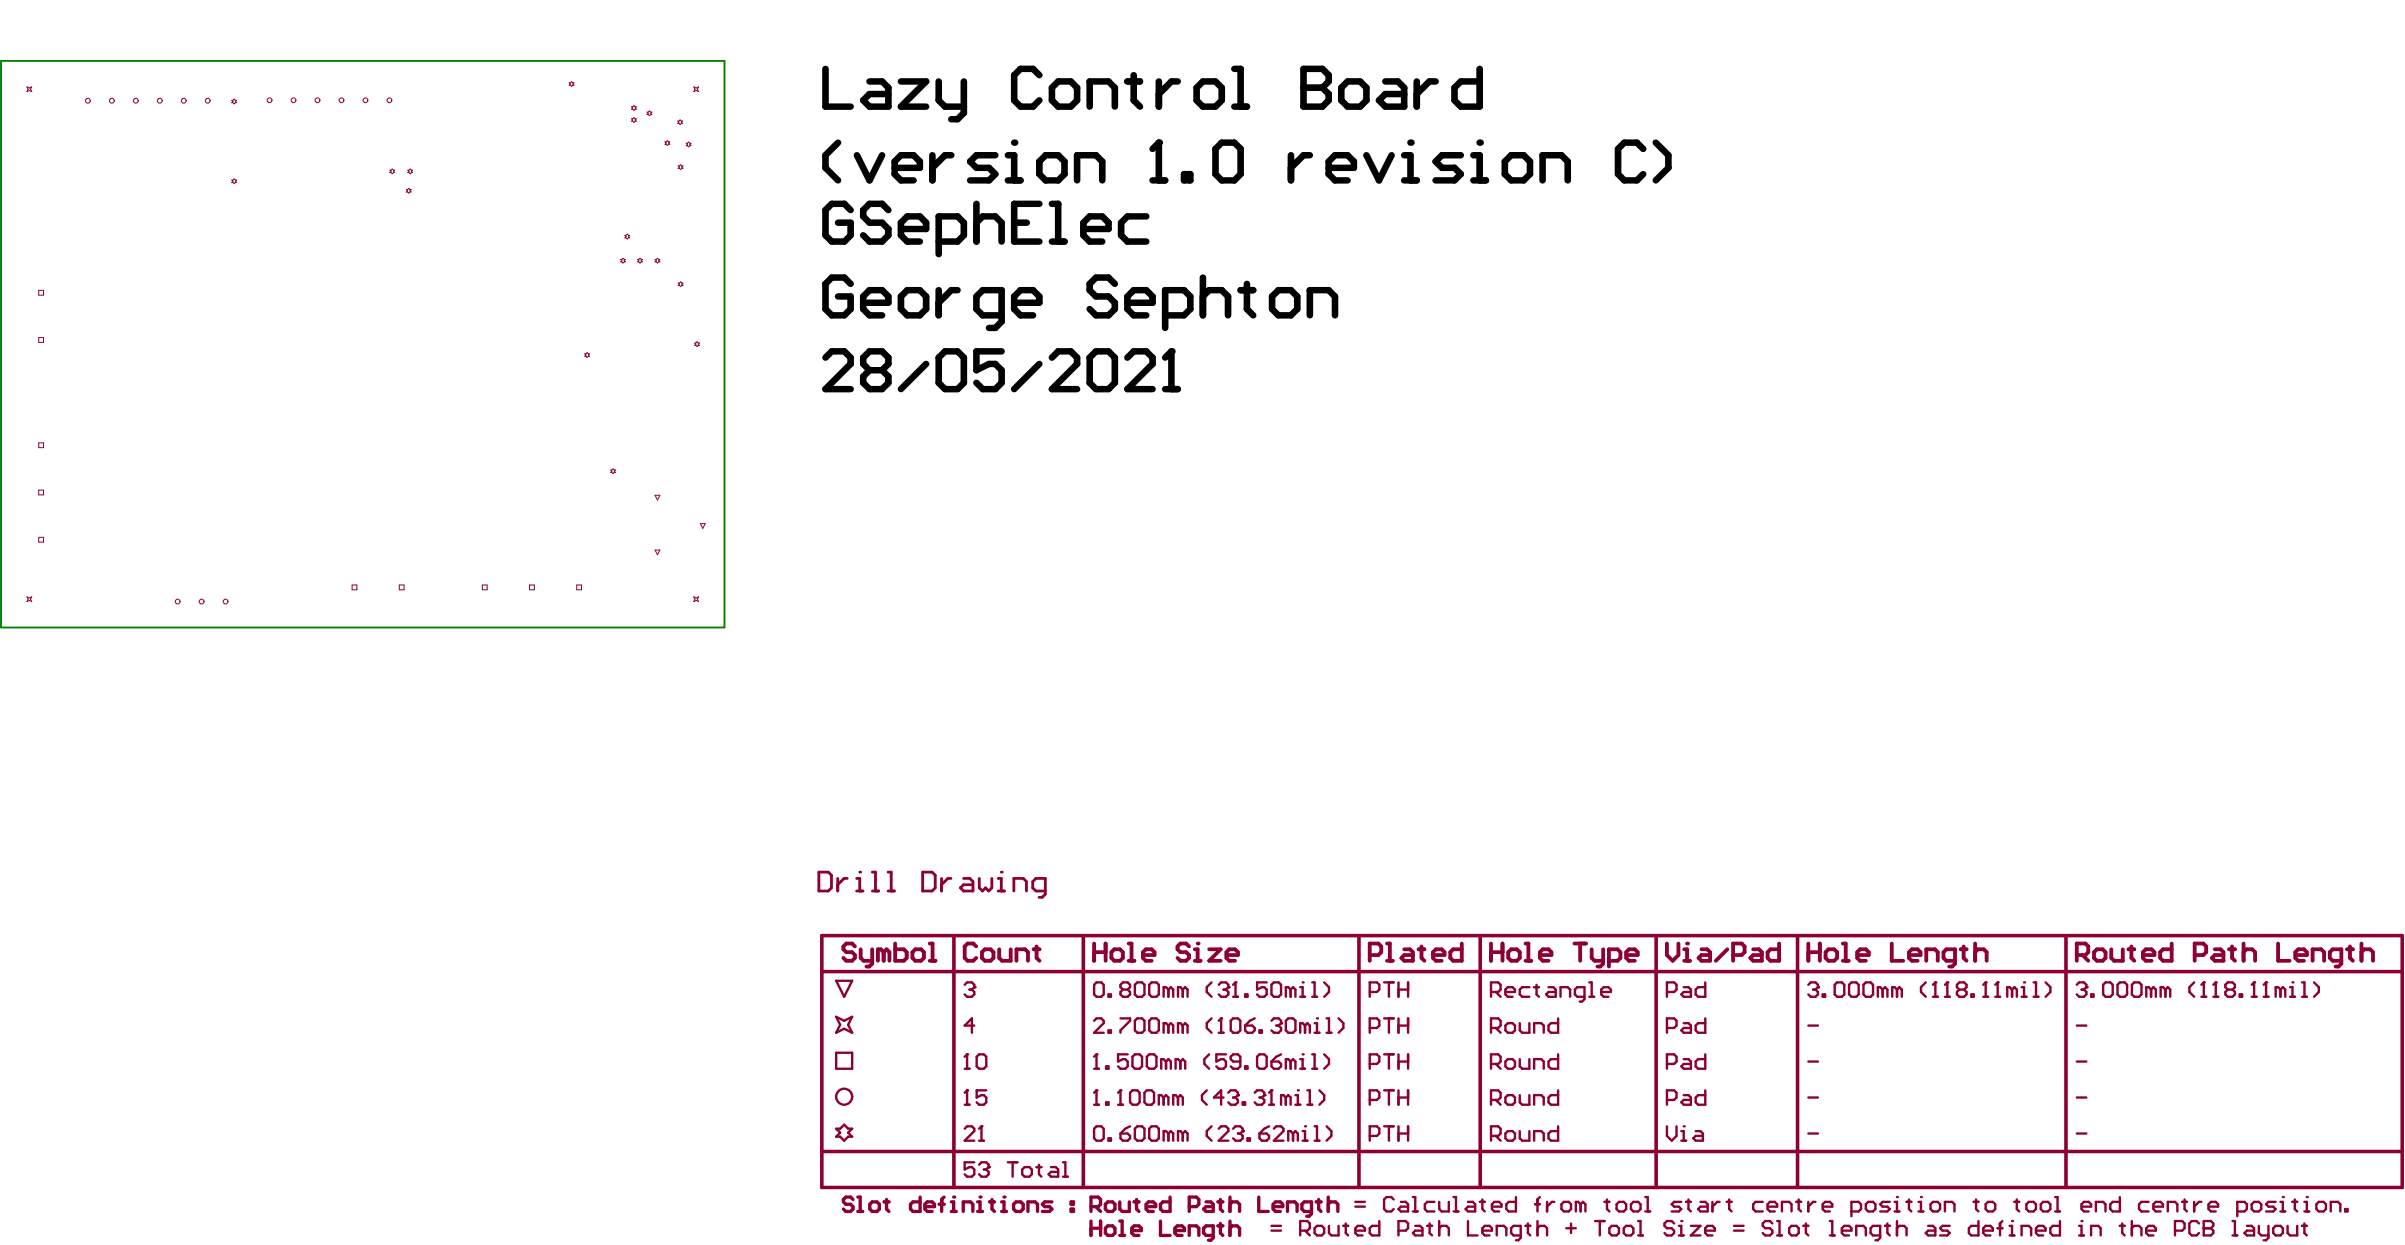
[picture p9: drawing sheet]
<svg xmlns="http://www.w3.org/2000/svg" width="848mm" height="439mm" viewBox="0 0 848 439" stroke-linecap="round" stroke-linejoin="round" font-family="sans-serif">
<g fill="none" stroke="#000" stroke-width="2.3">
<path d="M291.2 24.3v13.3h8.9M306.7 28.7h4.5l2.2 2.3v6.6h-6.7l-2.2-2.2 2.2-2.2h6.7M317.8 28.7h8.9l-8.9 8.9h8.9M331.2 28.7v6.7l2.2 2.2h6.6M340 28.7v11.1l-2.2 2.3h-2.2M366.7 26.5l-2.3-2.2h-4.4l-2.2 2.2v8.9l2.2 2.2h4.4l2.3-2.2M373.3 28.7h4.5l2.2 2.3v4.4l-2.2 2.2h-4.5l-2.2-2.2v-4.4zM384.4 37.6v-8.9h6.7l2.2 2.3v6.6M397.7 28.7h4.5M399.9 26.5v8.9l2.3 2.2M408.8 28.7v8.9M415.5 28.7h-2.2l-4.5 4.5"/>
<path d="M424.4 28.7h4.4l2.2 2.3v4.4l-2.2 2.2h-4.4l-2.3-2.2v-4.4zM435.4 37.6h4.5M435.4 24.3h2.3v13.3M459.9 24.3h6.6l2.2 2.2v2.2l-2.2 2.3 2.2 2.2v2.2l-2.2 2.2h-6.6zM459.9 31h6.6M475.4 28.7h4.4l2.2 2.3v4.4l-2.2 2.2h-4.4l-2.2-2.2v-4.4zM488.7 28.7h4.4l2.3 2.3v6.6h-6.7l-2.2-2.2 2.2-2.2h6.7M499.8 28.7v8.9M506.5 28.7h-2.3l-4.4 4.5M522 24.3v13.3h-6.7l-2.2-2.2v-4.4l2.2-2.3h6.7M295.6 50.3l-4.4 4.5v4.4l4.4 4.4M302.3 54.8l4.4 8.8 4.5-8.8"/>
<path d="M315.6 59.2h8.9v-2.2l-2.2-2.2h-4.5l-2.2 2.2v4.4l2.2 2.2h4.5M328.9 54.8v8.8M335.6 54.8h-2.2l-4.5 4.4M351.1 54.8h-6.6l-2.3 2.2 2.3 2.2h4.4l2.2 2.2-2.2 2.2h-6.7M355.6 54.8h2.2v8.8M368.9 54.8h4.4l2.2 2.2v4.4l-2.2 2.2h-4.4l-2.2-2.2v-4.4zM406.6 52.5l2.2-2.2v13.3M431 50.3h4.4l2.3 2.2v8.9l-2.3 2.2h-4.4l-2.2-2.2v-8.9zM455.4 54.8v8.8M462.1 54.8h-2.2l-4.5 4.4M468.7 59.2h8.9v-2.2l-2.2-2.2h-4.4l-2.3 2.2v4.4l2.3 2.2h4.4M482 54.8l4.5 8.8 4.4-8.8"/>
<path d="M495.4 54.8h2.2v8.8M515.3 54.8h-6.6l-2.2 2.2 2.2 2.2h4.4l2.2 2.2-2.2 2.2h-6.6M519.8 54.8h2.2v8.8M533.1 54.8h4.4l2.2 2.2v4.4l-2.2 2.2h-4.4l-2.2-2.2v-4.4zM579.7 52.5l-2.2-2.2h-4.5l-2.2 2.2v8.9l2.2 2.2h4.5l2.2-2.2M584.1 50.3l4.5 4.5v4.4l-4.5 4.4M300.1 74.1l-2.2-2.2h-4.5l-2.2 2.2v8.9l2.2 2.2h4.5l2.2-2.2v-4.4h-4.5M313.4 74.1l-2.2-2.2h-4.5l-2.2 2.2v2.2l2.2 2.3h4.5l2.2 2.2v2.2l-2.2 2.2h-4.5l-2.2-2.2M344.5 78.6l2.2-2.3h4.4l2.2 2.3v6.6M344.5 71.9v13.3M355.6 63.6h4.4M357.8 78.6h4.4"/>
<path d="M366.7 71.9h-8.9v13.3h8.9M371.1 71.9h2.2v13.3M380 63.6v-8.8h6.6l2.2 2.2v6.6M404.4 76.3h-6.7l-2.2 2.3v4.4l2.2 2.2h6.7M406.6 63.6h4.4M417.7 61.4h2.2v2.2h-2.2zM495.4 63.6h4.4M519.8 63.6h4.4M544.2 63.6v-8.8h6.6l2.3 2.2v6.6M317.8 80.8h8.9v-2.2l-2.2-2.3h-4.4l-2.3 2.3v4.4l2.3 2.2h4.4M331.2 85.2h6.6l2.2-2.2v-4.4l-2.2-2.3h-6.6v13.4M371.1 85.2h4.4"/>
<path d="M382.2 80.8h8.9v-2.2l-2.3-2.3h-4.4l-2.2 2.3v4.4l2.2 2.2h4.4M424.4 97.9v13.3M300.1 100.1l-2.2-2.2h-4.5l-2.2 2.2v8.9l2.2 2.2h4.5l2.2-2.2v-4.4h-4.5M304.5 106.8h8.9v-2.2l-2.2-2.2h-4.5l-2.2 2.2v4.4l2.2 2.2h4.5M320.1 102.4h4.4l2.2 2.2v4.4l-2.2 2.2h-4.4l-2.3-2.2v-4.4zM331.2 102.4v8.8M337.8 102.4h-2.2l-4.4 4.4M353.3 111.2h-6.6l-2.2-2.2v-4.4l2.2-2.2h6.6v11.1l-2.2 2.2h-2.2M357.8 106.8h8.9v-2.2l-2.3-2.2h-4.4l-2.2 2.2v4.4l2.2 2.2h4.4M393.3 100.1l-2.2-2.2h-4.5l-2.2 2.2v2.3l2.2 2.2h4.5l2.2 2.2v2.2l-2.2 2.2h-4.5l-2.2-2.2M397.7 106.8h8.9v-2.2l-2.2-2.2h-4.5l-2.2 2.2v4.4l2.2 2.2h4.5M411 111.2h6.7l2.2-2.2v-4.4l-2.2-2.2h-6.7v13.3"/>
<path d="M424.4 104.6l2.2-2.2h4.4l2.2 2.2v6.6M437.7 102.4h4.4M439.9 100.1v8.9l2.2 2.2M451 102.4h4.4l2.2 2.2v4.4l-2.2 2.2h-4.4l-2.2-2.2v-4.4zM462.1 111.2v-8.8h6.6l2.3 2.2v6.6M291.2 126.2l2.2-2.2h4.5l2.2 2.2v2.2l-8.9 8.9h8.9M306.7 130.6l-2.2-2.2v-2.2l2.2-2.2h4.5l2.2 2.2v2.2l-2.2 2.2M306.7 130.6l-2.2 2.2v2.3l2.2 2.2h4.5l2.2-2.2v-2.3l-2.2-2.2M306.7 130.6h4.5M326.7 128.4l-8.9 8.9M333.4 124h4.4l2.2 2.2v8.9l-2.2 2.2h-4.4l-2.2-2.2v-8.9zM353.3 124h-8.8v6.6l4.4-2.2h2.2l2.2 2.2v4.5l-2.2 2.2h-4.4l-2.2-2.2"/>
<path d="M366.7 128.4l-8.9 8.9M371.1 126.2l2.2-2.2h4.5l2.2 2.2v2.2l-8.9 8.9h8.9M386.6 124h4.5l2.2 2.2v8.9l-2.2 2.2h-4.5l-2.2-2.2v-8.9zM397.7 126.2l2.2-2.2h4.5l2.2 2.2v2.2l-8.9 8.9h8.9M411 137.3h4.5M411 126.2l2.3-2.2v13.3"/>
</g>
<g fill="#000">
<circle cx="459.9" cy="31" r="1.15"/>
<circle cx="357.8" cy="50.3" r="1.15"/>
<circle cx="408.8" cy="50.3" r="1.15"/>
<circle cx="497.6" cy="50.3" r="1.15"/>
<circle cx="522" cy="50.3" r="1.15"/>
<circle cx="413.3" cy="124" r="1.15"/>
</g>
<path d="M.4 21.5h255.2v199.9h-255.2z" fill="none" stroke="#008000" stroke-width=".66"/>
<g fill="none" stroke="#8d0034" stroke-width=".84">
<path d="M295 358.7l2.8 1.4 2.8-1.4-1.4 2.8 1.4 2.8-2.8-1.4-2.8 1.4 1.4-2.8zM295 346h5.6l-2.8 5.6zM483.2 349.9h2.5l.9-.8v-1.7l-.9-.8h-2.5v5M488.3 346.6h3.4M490 346.6v5M493.4 346.6v5M493.4 349.1h3.3M496.7 346.6v5M295 371.4h5.6v5.6h-5.6zM483.2 375.3h2.5l.9-.8v-1.7l-.9-.8h-2.5v5M488.3 372h3.4M490 372v5"/>
<path d="M493.4 374.5h3.3M493.4 372v5M496.7 372v5M732.6 374.5h3.4M732.6 361.8h3.4M295 398.2h1.4l1.4-1.4 1.4 1.4h1.4l-1.4 1.4 1.4 1.4h-1.4l-1.4 1.4-1.4-1.4h-1.4l1.4-1.4zM488.3 397.3h3.4M490 397.3v5.1M493.4 399.9h3.3M493.4 397.3v5.1M496.7 397.3v5.1M588.1 397.3v3.4l1.6 1.7 1.7-1.7v-3.4"/>
<path d="M593.1 399h.9v3.4M732.6 399.9h3.4M732.6 387.2h3.4M483.2 400.7h2.5l.9-.8v-1.7l-.9-.9h-2.5v5.1M593.1 402.4h1.7"/>
</g>
<g fill="none" stroke="#8d0034" stroke-width=".35">
<path d="M9.5 30.6l.9 .5 .8-.5-.4 .9 .4 .8-.8-.4-.9 .4 .4-.8zM81.8 35.4h.4l.4-.4 .4 .4h.5l-.5 .4 .5 .4h-.5l-.4 .5-.4-.5h-.4l.4-.4zM200.8 29.2h.4l.4-.4 .5 .4h.4l-.4 .4 .4 .5h-.4l-.5 .4-.4-.4h-.4l.4-.5zM222.8 37.7h.4l.5-.4 .4 .4h.4l-.4 .4 .4 .4h-.4l-.4 .5-.5-.5h-.4l.4-.4zM228.3 39.6h.4l.4-.5 .4 .5h.5l-.5 .4 .5 .4h-.5l-.4 .4-.4-.4h-.4l.4-.4zM244.7 30.6l.9 .5 .8-.5-.4 .9 .4 .8-.8-.4-.9 .4 .5-.8zM222.8 41.9h.4l.5-.4 .4 .4h.4l-.4 .4 .4 .5h-.4l-.4 .4-.5-.4h-.4l.4-.5zM234.6 50h.4l.4-.4 .5 .4h.4l-.4 .5 .4 .4h-.4l-.5 .4-.4-.4h-.4l.4-.4zM239.1 42.7h.4l.4-.4 .5 .4h.4l-.4 .4 .4 .5h-.4l-.5 .4-.4-.4h-.4l.4-.5zM239.3 58.5h.4l.4-.4 .4 .4h.4l-.4 .5 .4 .4h-.4l-.4 .4-.4-.4h-.4l.4-.4zM242.1 50.5h.4l.4-.4 .5 .4h.4l-.4 .5 .4 .4h-.4l-.5 .4-.4-.4h-.4l.4-.4zM81.8 63.5h.4l.4-.4 .4 .4h.5l-.5 .5 .5 .4h-.5l-.4 .4-.4-.4h-.4l.4-.4z"/>
<path d="M137.5 60h.5l.4-.4 .4 .4h.4l-.4 .5 .4 .4h-.4l-.4 .4-.4-.4h-.5l.5-.4zM143.4 66.9h.4l.4-.5 .4 .5h.5l-.5 .4 .5 .4h-.5l-.4 .4-.4-.4h-.4l.4-.4zM143.9 60h.4l.4-.4 .4 .4h.4l-.4 .5 .4 .4h-.4l-.4 .4-.4-.4h-.4l.4-.4zM218.9 91.5h.5l.4-.4 .4 .4h.4l-.4 .4 .4 .5h-.4l-.4 .4-.4-.4h-.5l.5-.5zM220.4 83h.5l.4-.4 .4 .4h.4l-.4 .5 .4 .4h-.4l-.4 .4-.4-.4h-.5l.5-.4zM224.9 91.5h.5l.4-.4 .4 .4h.4l-.4 .4 .4 .5h-.4l-.4 .4-.4-.4h-.5l.5-.5zM231.1 91.5h.4l.4-.4 .5 .4h.4l-.4 .4 .4 .5h-.4l-.5 .4-.4-.4h-.4l.4-.5zM239.3 99.9h.4l.4-.5 .4 .5h.4l-.4 .4 .4 .4h-.4l-.4 .4-.4-.4h-.4l.4-.4zM13.7 102.4h1.7v1.7h-1.7zM13.7 119.1h1.7v1.7h-1.7zM206.3 124.8h.4l.4-.4 .5 .4h.4l-.4 .5 .4 .4h-.4l-.5 .4-.4-.4h-.4l.4-.4zM245.1 121h.4l.4-.4 .4 .4h.5l-.5 .4 .5 .5h-.5l-.4 .4-.4-.4h-.4l.4-.5z"/>
<path d="M13.7 156.2h1.7v1.7h-1.7zM13.7 172.9h1.7v1.7h-1.7zM215.4 165.8h.5l.4-.4 .4 .4h.4l-.4 .4 .4 .5h-.4l-.4 .4-.4-.4h-.5l.5-.5zM231.1 174.7h1.7l-.9 1.7zM13.7 189.5h1.7v1.7h-1.7zM231.1 194h1.7l-.9 1.7zM247.1 184.7h1.7l-.9 1.7zM9.5 210.5l.9 .5 .8-.5-.4 .9 .4 .8-.8-.4-.9 .4 .4-.8zM124.2 206.4h1.7v1.7h-1.7zM140.9 206.4h1.7v1.7h-1.7zM170.2 206.4h1.7v1.7h-1.7zM186.8 206.4h1.7v1.7h-1.7z"/>
<path d="M203.5 206.4h1.7v1.7h-1.7zM244.7 210.5l.9 .5 .8-.5-.4 .9 .4 .8-.8-.4-.9 .4 .5-.8z"/>
</g>
<path d="M289.9 330.1h557.6v88.8h-557.6zM336.5 330.1v88.8M382.2 330.1v88.8M479.4 330.1v88.8M522.2 330.1v88.8M584.3 330.1v88.8M634.1 330.1v88.8M728.8 330.1v88.8M289.9 342.8h557.6M289.9 406.2h557.6" fill="none" stroke="#8d0034" stroke-width="1.3"/>
<circle cx="594" cy="397.3" r=".42" fill="#8d0034"/>
<g fill="none" stroke="#8d0034" stroke-width=".84">
<path d="M488.3 359.3h3.4M490 359.3v5M493.4 359.3v5M496.7 359.3v5M588.1 349.9h2.5l.8-.8v-1.7l-.8-.8h-2.5v5M594 348.3h1.7l.8 .8v2.5h-2.5l-.9-.8 .9-.9h2.5M601.6 346.6v5h-2.6l-.8-.8v-1.7l.8-.8h2.6M601.6 359.3v5h-2.6l-.8-.8v-1.7l.8-.8h2.6M483.2 362.6h2.5l.9-.8v-1.7l-.9-.8h-2.5v5M493.4 361.8h3.3M588.1 362.6h2.5l.8-.8v-1.7l-.8-.8h-2.5v5M588.1 375.3h2.5l.8-.8v-1.7l-.8-.8h-2.5v5"/>
<path d="M594 373.6h1.7l.8 .9v2.5h-2.5l-.9-.8 .9-.9h2.5M594 361h1.7l.8 .8v2.5h-2.5l-.9-.8 .9-.9h2.5M601.6 372v5h-2.6l-.8-.8v-1.7l.8-.9h2.6M637.9 361.8h3.4M637.9 374.5h3.4M340.3 398.2l.9-.9h1.7l.8 .9v.8l-3.4 3.4h3.4M346.2 397.3v5.1M483.2 388h2.5l.9-.8v-1.7l-.9-.9h-2.5v5.1M488.3 384.6h3.4M490 384.6v5.1M493.4 384.6v5.1M493.4 387.2h3.3"/>
<path d="M496.7 384.6v5.1M588.1 388h2.5l.8-.8v-1.7l-.8-.9h-2.5v5.1M594 386.3h1.7l.8 .9v2.5h-2.5l-.9-.8 .9-.9h2.5M598.2 399h1.7l.8 .9v2.5h-2.5l-.8-.8 .8-.9h2.5M601.6 384.6v5.1h-2.6l-.8-.8v-1.7l.8-.9h2.6M637.9 387.2h3.4M637.9 399.9h3.4M345.4 402.4h1.7"/>
</g>
<circle cx="346.2" cy="397.3" r=".42" fill="#8d0034"/>
<path d="M340.3 377h1.7M341.2 372v5M346.2 397.3l-.8 .9" fill="none" stroke="#8d0034" stroke-width=".84"/>
<circle cx="341.2" cy="372" r=".42" fill="#8d0034"/>
<path d="M340.3 347.4l.9-.8h1.7l.8 .8v.9M341.2 372l-.9 .8M345.4 372h1.7l.8 .8v3.4l-.8 .8h-1.7l-.9-.8v-3.4z" fill="none" stroke="#8d0034" stroke-width=".84"/>
<circle cx="343.7" cy="348.3" r=".42" fill="#8d0034"/>
<path d="M342 349.1h.9M342.9 349.1l.8 .8v.9l-.8 .8h-1.7l-.9-.8M343.7 348.3l-.8 .8M340.3 389.7h1.7M341.2 384.6v5.1" fill="none" stroke="#8d0034" stroke-width=".84"/>
<circle cx="341.2" cy="384.6" r=".42" fill="#8d0034"/>
<path d="M343.7 361.8h-3.4l2.6-2.5v5M341.2 384.6l-.9 .9M347.9 384.6h-3.4v2.6l1.7-.9h.9l.8 .9v1.7l-.8 .8h-1.7l-.9-.8M343.7 410h-3.4v2.6l1.7-.9h.9l.8 .9v1.7l-.8 .8h-1.7l-.9-.8M345.4 410.9l.8-.9h1.7l.9 .9v.8" fill="none" stroke="#8d0034" stroke-width=".84"/>
<circle cx="348.8" cy="411.7" r=".42" fill="#8d0034"/>
<path d="M347.1 412.6h.8M347.9 412.6l.9 .8v.9l-.9 .8h-1.7l-.8-.8M348.8 411.7l-.9 .9M355.5 410h3.4M357.2 410v5.1M360.6 412.6l.9-.9h1.6l.9 .9v1.7l-.9 .8h-1.6l-.9-.8zM365.7 411.7h1.7M366.5 410.9v3.4l.9 .8M370.8 411.7h1.7l.8 .9v2.5h-2.5l-.9-.8 .9-.9h2.5M375 415.1h1.7M375 410h.8v5.1" fill="none" stroke="#8d0034" stroke-width=".84"/>
<g fill="none" stroke="#8d0034" stroke-width="1.3">
<path d="M344.4 333.9l-1-1h-2.1l-1 1v4l1 1h2.1l1-1M347.4 334.9h2.1l1 1v2l-1 1h-2.1l-1-1v-2zM352.5 334.9v3l1 1h3.1v-4M358.6 338.9v-4h3l1 1v3M364.7 334.9h2M365.7 333.9v4l1 1M386 332.9v6M386 335.9h4M390 332.9v6M393.1 334.9h2l1 1v2l-1 1h-2l-1-1v-2zM398.2 332.9h1v6M398.2 338.9h2"/>
<path d="M403.2 336.9h4.1v-1l-1-1h-2.1l-1 1v2l1 1h2.1M419.5 333.9l-1.1-1h-2l-1 1v1l1 1h2l1.1 1v1l-1.1 1h-2l-1-1M421.5 338.9h2M421.5 334.9h1v4"/>
</g>
<circle cx="422.5" cy="332.9" r=".67" fill="#8d0034"/>
<g fill="none" stroke="#8d0034" stroke-width="1.3">
<path d="M426.6 334.9h4l-4 4h4M432.7 336.9h4v-1l-1-1h-2l-1 1v2l1 1h2M483.2 336.9h3.1l1-1v-2l-1-1h-3.1v6M489.3 338.9h2M489.3 332.9h1v6M495.4 334.9h2l1 1v3h-3l-1-1 1-1h3M500.5 334.9h2M501.5 333.9v4l1 1M505.5 336.9h4.1v-1l-1-1h-2.1l-1 1v2l1 1h2.1M515.7 332.9v6h-3.1l-1-1v-2l1-1h3.1M588.1 332.9v4l2 2 2-2v-4M594.1 334.9h1.1v4"/>
<path d="M594.1 338.9h2.1"/>
</g>
<circle cx="595.2" cy="332.9" r=".67" fill="#8d0034"/>
<path d="M600.2 334.9h2.1l1 1v3h-3.1l-1-1 1-1h3.1M609.4 334.9l-4.1 4M611.4 336.9h3l1-1v-2l-1-1h-3v6M618.5 334.9h2l1 1v3h-3l-1-1 1-1h3M627.6 332.9v6h-3l-1-1v-2l1-1h3" fill="none" stroke="#8d0034" stroke-width="1.3"/>
<path d="M300.9 423.1l-.8-.8h-1.7l-.9 .8v.9l.9 .8h1.7l.8 .9v.8l-.8 .9h-1.7l-.9-.9M302.6 422.3h.9v5.1M302.6 427.4h1.7M307.7 424h1.7l.8 .8v1.7l-.8 .9h-1.7l-.9-.9v-1.7zM311.9 424h1.7M312.8 423.1v3.4l.8 .9M324.6 422.3v5.1h-2.5l-.9-.9v-1.7l.9-.8h2.5M326.3 425.7h3.4v-.9l-.9-.8h-1.7l-.8 .8v1.7l.8 .9h1.7M331.4 424.8h1.6M333 422.3l-.8 .8v4.3M335.6 427.4h1.7M335.6 424h.8v3.4" fill="none" stroke="#8d0034" stroke-width="1.2"/>
<circle cx="336.4" cy="422.3" r=".59" fill="#8d0034"/>
<path d="M339.8 427.4v-3.4h2.5l.9 .8v2.6M344.9 424h.8v3.4M344.9 427.4h1.7" fill="none" stroke="#8d0034" stroke-width="1.2"/>
<circle cx="345.7" cy="422.3" r=".59" fill="#8d0034"/>
<path d="M349.1 424h1.7M350 423.1v3.4l.8 .9M353.3 424h.9v3.4M353.3 427.4h1.7" fill="none" stroke="#8d0034" stroke-width="1.2"/>
<circle cx="354.2" cy="422.3" r=".59" fill="#8d0034"/>
<g fill="none" stroke="#8d0034" stroke-width="1.2">
<path d="M358.4 424h1.7l.8 .8v1.7l-.8 .9h-1.7l-.8-.9v-1.7zM362.6 427.4v-3.4h2.6l.8 .8v2.6M371.1 424h-2.5l-.9 .8 .9 .9h1.6l.9 .8-.9 .9h-2.5M377.9 426.5h.8v.9h-.8zM377.9 424h.8v.8h-.8zM384.9 425.7h2.5l.9-.9v-1.7l-.9-.8h-2.5v5.1M384.9 430.8v5M384.9 433.3h3.4M386.6 425.7l1.7 1.7M388.3 430.8v5M389.9 433.3l.9-.8h1.7l.8 .8v1.7l-.8 .8h-1.7l-.9-.8zM390.8 424h1.7l.8 .8v1.7l-.8 .9h-1.7l-.9-.9v-1.7z"/>
<path d="M395 424v2.5l.9 .9h2.5v-3.4M395 435.8h1.7M395 430.8h.9v5M399.3 434.1h3.3v-.8l-.8-.8h-1.7l-.8 .8v1.7l.8 .8h1.7M400.1 424h1.7M400.9 423.1v3.4l.9 .9M404.3 425.7h3.4v-.9l-.8-.8h-1.7l-.9 .8v1.7l.9 .9h1.7M409.4 430.8v5h3.4M412.8 422.3v5.1h-2.6l-.8-.9v-1.7l.8-.8h2.6M414.5 434.1h3.4v-.8l-.9-.8h-1.7l-.8 .8v1.7l.8 .8h1.7M419.5 425.7h2.6l.8-.9v-1.7l-.8-.8h-2.6v5.1M419.5 435.8v-3.3h2.6l.8 .8v2.5"/>
<path d="M425.5 424h1.7l.8 .8v2.6h-2.5l-.9-.9 .9-.8h2.5M428 435.8h-2.5l-.9-.8v-1.7l.9-.8h2.5v4.2l-.8 .8h-.9M429.7 424h1.7M429.7 432.5h1.7M430.5 423.1v3.4l.9 .9M430.5 431.6v3.4l.9 .8M433.9 424.8l.9-.8h1.7l.8 .8v2.6M433.9 422.3v5.1M433.9 430.8v5M433.9 433.3l.9-.8h1.7l.8 .8v2.5M444.1 422.3v5.1h3.3M449.1 425.7h3.4v-.9l-.8-.8h-1.7l-.9 .8v1.7l.9 .9h1.7"/>
<path d="M454.2 427.4v-3.4h2.5l.9 .8v2.6M462.7 427.4h-2.6l-.8-.9v-1.7l.8-.8h2.6v4.2l-.9 .9h-.8M464.4 424h1.6M465.2 423.1v3.4l.8 .9M468.6 424.8l.8-.8h1.7l.9 .8v2.6M468.6 422.3v5.1"/>
</g>
<g fill="none" stroke="#8d0034" stroke-width=".84">
<path d="M386.8 397.3h1.7l.9 .9v3.4l-.9 .8h-1.7l-.8-.8v-3.4zM395.3 399.9h2.5l.9 .8v.9l-.9 .8h-1.7l-.8-.8zM398.7 397.3l-1.7 .9-1.7 1.7M401.2 397.3h1.7l.8 .9v3.4l-.8 .8h-1.7l-.8-.8v-3.4zM406.3 397.3h1.7l.8 .9v3.4l-.8 .8h-1.7l-.9-.8v-3.4zM412.2 399.9l-.9-.9h-.8v3.4M412.2 399.9v2.5M412.2 399.9l.8-.9 .9 .9v2.5M417.3 399.9l-.9-.9h-.8v3.4M417.3 399.9v2.5M417.3 399.9l.8-.9 .9 .9v2.5M427.4 397.3l-1.7 1.7v1.7l1.7 1.7"/>
<path d="M429.9 398.2l.9-.9h1.7l.8 .9v.8l-3.4 3.4h3.4M435 398.2l.9-.9h1.7l.8 .9v.8M391.1 401.6h.8v.8h-.8z"/>
</g>
<circle cx="438.4" cy="399" r=".42" fill="#8d0034"/>
<path d="M436.7 399.9h.9M437.6 399.9l.8 .8v.9l-.8 .8h-1.7l-.9-.8M438.4 399l-.8 .9M444.3 399.9h2.6l.8 .8v.9l-.8 .8h-1.7l-.9-.8zM447.7 397.3l-1.7 .9-1.7 1.7M449.4 398.2l.8-.9h1.7l.9 .9v.8l-3.4 3.4h3.4M456.2 399.9l-.9-.9h-.8v3.4M456.2 399.9v2.5M456.2 399.9l.8-.9 .8 .9v2.5M459.5 399h.9v3.4M440.1 401.6h.8v.8h-.8zM459.5 402.4h1.7" fill="none" stroke="#8d0034" stroke-width=".84"/>
<circle cx="460.4" cy="397.3" r=".42" fill="#8d0034"/>
<path d="M386 377h1.7M386.8 372v5M463.8 397.3h.8v5.1M468 397.3l1.7 1.7v1.7l-1.7 1.7M531.1 399.9l.8-.9h1.7l.9 .9v1.7l-.9 .8h-1.7l-.8-.8zM536.1 399v2.6l.9 .8h2.5v-3.4M549.7 397.3v5.1h-2.6l-.8-.8v-1.7l.8-.9h2.6M463.8 402.4h1.7M526 400.7h2.5l.9-.8v-1.7l-.9-.9h-2.5v5.1M527.7 400.7l1.7 1.7M541.2 402.4v-3.4h2.6l.8 .9v2.5" fill="none" stroke="#8d0034" stroke-width=".84"/>
<circle cx="386.8" cy="372" r=".42" fill="#8d0034"/>
<g fill="none" stroke="#8d0034" stroke-width=".84">
<path d="M386.8 372l-.8 .8M390.2 376.2h.9v.8h-.9zM397.8 372h-3.4v2.5l1.7-.9h.9l.8 .9v1.7l-.8 .8h-1.7l-.9-.8M400.4 372h1.6l.9 .8v3.4l-.9 .8h-1.6l-.9-.8v-3.4zM405.4 372h1.7l.9 .8v3.4l-.9 .8h-1.7l-.8-.8v-3.4zM411.3 374.5l-.8-.9h-.8v3.4M411.3 374.5v2.5M411.3 374.5l.9-.9 .8 .9v2.5M416.4 374.5l-.8-.9h-.9v3.4M416.4 374.5v2.5M416.4 374.5l.9-.9 .8 .9v2.5M426.6 372l-1.7 1.6v1.7l1.7 1.7"/>
<path d="M432.5 372h-3.4v2.5l1.7-.9h.8l.9 .9v1.7l-.9 .8h-1.7l-.8-.8M437.6 374.5h-2.6l-.8-.9v-.8l.8-.8h1.7l.9 .8v3.4l-.9 .8h-1.7l-.8-.8M439.2 376.2h.9v.8h-.9zM444.3 372h1.7l.9 .8v3.4l-.9 .8h-1.7l-.8-.8v-3.4zM448.5 374.5h2.6l.8 .8v.9l-.8 .8h-1.7l-.9-.8zM451.9 372l-1.7 .8-1.7 1.7M455.3 374.5l-.8-.9h-.9v3.4M455.3 374.5v2.5M455.3 374.5l.9-.9 .8 .9v2.5M458.7 377h1.7M458.7 373.6h.8v3.4"/>
</g>
<circle cx="459.5" cy="372" r=".42" fill="#8d0034"/>
<g fill="none" stroke="#8d0034" stroke-width=".84">
<path d="M386.8 346.6h1.7l.9 .8v3.4l-.9 .8h-1.7l-.8-.8v-3.4zM391.1 350.8h.8v.8h-.8zM396.1 349.1l-.8-.8v-.9l.8-.8h1.7l.9 .8v.9l-.9 .8M396.1 349.1l-.8 .8v.9l.8 .8h1.7l.9-.8v-.9l-.9-.8M396.1 349.1h1.7M401.2 346.6h1.7l.8 .8v3.4l-.8 .8h-1.7l-.8-.8v-3.4zM406.3 346.6h1.7l.8 .8v3.4l-.8 .8h-1.7l-.9-.8v-3.4zM412.2 349.1l-.9-.8h-.8v3.3M412.2 349.1v2.5M412.2 349.1l.8-.8 .9 .8v2.5M417.3 349.1l-.9-.8h-.8v3.3M417.3 349.1v2.5"/>
<path d="M417.3 349.1l.8-.8 .9 .8v2.5M427.4 346.6l-1.7 1.7v1.6l1.7 1.7M429.9 347.4l.9-.8h1.7l.8 .8v.9M462.9 377h1.7M462.9 372h.9v5M467.1 372l1.7 1.6v1.7l-1.7 1.7M526 375.3h2.5l.9-.8v-1.7l-.9-.8h-2.5v5M527.7 375.3l1.7 1.7M531.9 373.6h1.7l.9 .9v1.7l-.9 .8h-1.7l-.8-.8v-1.7zM536.1 373.6v2.6l.9 .8h2.5v-3.4M541.2 377v-3.4h2.6l.8 .9v2.5M549.7 372v5h-2.6l-.8-.8v-1.7l.8-.9h2.6"/>
</g>
<circle cx="433.3" cy="348.3" r=".42" fill="#8d0034"/>
<path d="M431.6 349.1h.9M432.5 349.1l.8 .8v.9l-.8 .8h-1.7l-.9-.8M433.3 348.3l-.8 .8M435 351.6h1.7M435.9 346.6v5" fill="none" stroke="#8d0034" stroke-width=".84"/>
<circle cx="435.9" cy="346.6" r=".42" fill="#8d0034"/>
<path d="M435.9 346.6l-.9 .8M439.2 350.8h.9v.8h-.9zM446.9 346.6h-3.4v2.5l1.7-.8h.8l.9 .8v1.7l-.9 .8h-1.7l-.8-.8M449.4 346.6h1.7l.8 .8v3.4l-.8 .8h-1.7l-.9-.8v-3.4zM455.3 349.1l-.8-.8h-.9v3.3M455.3 349.1v2.5M455.3 349.1l.9-.8 .8 .8v2.5M458.7 351.6h1.7M458.7 348.3h.8v3.3" fill="none" stroke="#8d0034" stroke-width=".84"/>
<circle cx="459.5" cy="346.6" r=".42" fill="#8d0034"/>
<g fill="none" stroke="#8d0034" stroke-width=".84">
<path d="M462.9 351.6h1.7M462.9 346.6h.9v5M467.1 346.6l1.7 1.7v1.6l-1.7 1.7M526 349.9h2.5l.9-.8v-1.7l-.9-.8h-2.5v5M527.7 349.9l1.7 1.7M531.1 349.9h3.4v-.8l-.9-.8h-1.7l-.8 .8v1.7l.8 .8h1.7M539.5 348.3h-2.5l-.9 .8v1.7l.9 .8h2.5M541.2 348.3h1.7M542.1 347.4v3.4l.8 .8M546.3 348.3h1.7l.8 .8v2.5h-2.5l-.9-.8 .9-.9h2.5M550.5 351.6v-3.3h2.6l.8 .8v2.5M559 351.6h-2.6l-.8-.8v-1.7l.8-.8h2.6v4.2l-.9 .8h-.8"/>
<path d="M560.7 351.6h1.7M560.7 346.6h.8v5M564.9 349.9h3.4v-.8l-.9-.8h-1.7l-.8 .8v1.7l.8 .8h1.7"/>
</g>
<path d="M288.9 307.7h3.3l1.1 1.1v4.4l-1.1 1.1h-3.3zM295.5 309.9v4.4M298.9 309.9h-1.1l-2.3 2.2M302.2 314.3h2.2M302.2 309.9h1.1v4.4" fill="none" stroke="#8d0034" stroke-width=".99"/>
<circle cx="303.3" cy="307.7" r=".49" fill="#8d0034"/>
<path d="M307.7 314.3h2.3M307.7 307.7h1.2v6.6M313.3 314.3h2.2M313.3 307.7h1.1v6.6M325.5 307.7h3.3l1.1 1.1v4.4l-1.1 1.1h-3.3zM332.2 309.9v4.4M335.5 309.9h-1.1l-2.2 2.2M339.9 309.9h2.2l1.1 1.1v3.3h-3.3l-1.1-1.1 1.1-1.1h3.3M345.5 309.9v3.3l1.1 1.1 1.1-1.1 1.1 1.1 1.1-1.1v-3.3M352.1 314.3h2.2M352.1 309.9h1.1v4.4" fill="none" stroke="#8d0034" stroke-width=".99"/>
<circle cx="353.2" cy="307.7" r=".49" fill="#8d0034"/>
<path d="M357.7 314.3v-4.4h3.3l1.1 1.1v3.3M368.8 314.3h-3.4l-1.1-1.1v-2.2l1.1-1.1h3.4v5.5l-1.1 1.1h-1.2" fill="none" stroke="#8d0034" stroke-width=".99"/>
<path d="M637.9 347.4l.9-.8h1.7l.8 .8v.9" fill="none" stroke="#8d0034" stroke-width=".84"/>
<circle cx="641.3" cy="348.3" r=".42" fill="#8d0034"/>
<g fill="none" stroke="#8d0034" stroke-width=".84">
<path d="M639.6 349.1h.9M640.5 349.1l.8 .8v.9l-.8 .8h-1.7l-.9-.8M641.3 348.3l-.8 .8M643 350.8h.9v.8h-.9zM648.1 346.6h1.7l.8 .8v3.4l-.8 .8h-1.7l-.9-.8v-3.4zM653.2 346.6h1.7l.8 .8v3.4l-.8 .8h-1.7l-.9-.8v-3.4zM658.2 346.6h1.7l.9 .8v3.4l-.9 .8h-1.7l-.8-.8v-3.4zM664.2 349.1l-.9-.8h-.8v3.3M664.2 349.1v2.5M664.2 349.1l.8-.8 .8 .8v2.5M669.2 349.1l-.8-.8h-.9v3.3M669.2 349.1v2.5"/>
<path d="M669.2 349.1l.9-.8 .8 .8v2.5M679.4 346.6l-1.7 1.7v1.6l1.7 1.7M681.9 351.6h1.7M682.8 346.6v5"/>
</g>
<circle cx="682.8" cy="346.6" r=".42" fill="#8d0034"/>
<path d="M682.8 346.6l-.9 .8M686.1 351.6h1.7M687 346.6v5" fill="none" stroke="#8d0034" stroke-width=".84"/>
<circle cx="687" cy="346.6" r=".42" fill="#8d0034"/>
<path d="M687 346.6l-.9 .8M691.2 349.1l-.8-.8v-.9l.8-.8h1.7l.8 .8v.9l-.8 .8M691.2 349.1l-.8 .8v.9l.8 .8h1.7l.8-.8v-.9l-.8-.8M691.2 349.1h1.7M695.4 350.8h.9v.8h-.9zM699.7 351.6h1.7M700.5 346.6v5" fill="none" stroke="#8d0034" stroke-width=".84"/>
<circle cx="700.5" cy="346.6" r=".42" fill="#8d0034"/>
<path d="M700.5 346.6l-.8 .8M703.9 351.6h1.7M704.7 346.6v5" fill="none" stroke="#8d0034" stroke-width=".84"/>
<circle cx="704.7" cy="346.6" r=".42" fill="#8d0034"/>
<path d="M704.7 346.6l-.8 .8M709.8 349.1l-.8-.8h-.9v3.3M709.8 349.1v2.5M709.8 349.1l.9-.8 .8 .8v2.5M713.2 348.3h.8v3.3M713.2 351.6h1.7" fill="none" stroke="#8d0034" stroke-width=".84"/>
<circle cx="714" cy="346.6" r=".42" fill="#8d0034"/>
<path d="M717.4 351.6h1.7M717.4 346.6h.9v5M721.6 346.6l1.7 1.7v1.6l-1.7 1.7M732.6 347.4l.9-.8h1.7l.8 .8v.9" fill="none" stroke="#8d0034" stroke-width=".84"/>
<circle cx="736" cy="348.3" r=".42" fill="#8d0034"/>
<g fill="none" stroke="#8d0034" stroke-width=".84">
<path d="M734.3 349.1h.9M735.2 349.1l.8 .8v.9l-.8 .8h-1.7l-.9-.8M736 348.3l-.8 .8M737.7 350.8h.9v.8h-.9zM742.8 346.6h1.7l.8 .8v3.4l-.8 .8h-1.7l-.9-.8v-3.4zM747.9 346.6h1.6l.9 .8v3.4l-.9 .8h-1.6l-.9-.8v-3.4zM752.9 346.6h1.7l.9 .8v3.4l-.9 .8h-1.7l-.8-.8v-3.4zM758.8 349.1l-.8-.8h-.8v3.3M758.8 349.1v2.5M758.8 349.1l.9-.8 .8 .8v2.5M763.9 349.1l-.8-.8h-.9v3.3M763.9 349.1v2.5"/>
<path d="M763.9 349.1l.9-.8 .8 .8v2.5M774.1 346.6l-1.7 1.7v1.6l1.7 1.7M776.6 351.6h1.7M777.4 346.6v5"/>
</g>
<circle cx="777.4" cy="346.6" r=".42" fill="#8d0034"/>
<path d="M777.4 346.6l-.8 .8M780.8 351.6h1.7M781.7 346.6v5" fill="none" stroke="#8d0034" stroke-width=".84"/>
<circle cx="781.7" cy="346.6" r=".42" fill="#8d0034"/>
<path d="M781.7 346.6l-.9 .8M785.9 349.1l-.8-.8v-.9l.8-.8h1.7l.8 .8v.9l-.8 .8M785.9 349.1l-.8 .8v.9l.8 .8h1.7l.8-.8v-.9l-.8-.8M785.9 349.1h1.7M790.1 350.8h.9v.8h-.9zM794.4 351.6h1.6M795.2 346.6v5" fill="none" stroke="#8d0034" stroke-width=".84"/>
<circle cx="795.2" cy="346.6" r=".42" fill="#8d0034"/>
<path d="M795.2 346.6l-.8 .8M798.6 351.6h1.7M799.4 346.6v5" fill="none" stroke="#8d0034" stroke-width=".84"/>
<circle cx="799.4" cy="346.6" r=".42" fill="#8d0034"/>
<path d="M799.4 346.6l-.8 .8M804.5 349.1l-.8-.8h-.9v3.3M804.5 349.1v2.5M804.5 349.1l.8-.8 .9 .8v2.5M807.9 348.3h.8v3.3M807.9 351.6h1.7" fill="none" stroke="#8d0034" stroke-width=".84"/>
<circle cx="808.7" cy="346.6" r=".42" fill="#8d0034"/>
<path d="M812.1 351.6h1.7M812.1 346.6h.9v5M816.3 346.6l1.7 1.7v1.6l-1.7 1.7M386 389.7h1.7M386.8 384.6v5.1" fill="none" stroke="#8d0034" stroke-width=".84"/>
<path d="M301.6 333.9l-1-1h-2l-1.1 1v1l1.1 1h2l1 1v1l-1 1h-2l-1.1-1M303.6 334.9v3l1 1h3.1M307.7 334.9v5.1l-1 1h-1M311.7 335.9l1.1-1 1 1v3M311.7 335.9l-1-1h-1v4M311.7 335.9v3M315.8 332.9v6h3l1.1-1v-2l-1.1-1h-3M322.9 334.9h2l1 1v2l-1 1h-2l-1-1v-2zM328 332.9h1v6M328 338.9h2" fill="none" stroke="#8d0034" stroke-width="1.3"/>
<circle cx="386.8" cy="384.6" r=".42" fill="#8d0034"/>
<path d="M386.8 384.6l-.8 .9M390.2 388.9h.9v.8h-.9zM394.4 389.7h1.7M395.3 384.6v5.1" fill="none" stroke="#8d0034" stroke-width=".84"/>
<circle cx="395.3" cy="384.6" r=".42" fill="#8d0034"/>
<path d="M395.3 384.6l-.9 .9M399.5 384.6h1.7l.8 .9v3.4l-.8 .8h-1.7l-.8-.8v-3.4zM404.6 384.6h1.7l.8 .9v3.4l-.8 .8h-1.7l-.9-.8v-3.4zM410.5 387.2l-.8-.9h-.9v3.4M410.5 387.2v2.5M410.5 387.2l.8-.9 .9 .9v2.5M415.6 387.2l-.9-.9h-.8v3.4M415.6 387.2v2.5M415.6 387.2l.8-.9 .9 .9v2.5M425.7 384.6l-1.7 1.7v1.7l1.7 1.7M431.6 387.2h-3.3l2.5-2.6v5.1M433.3 385.5l.9-.9h1.7l.8 .9v.8" fill="none" stroke="#8d0034" stroke-width=".84"/>
<circle cx="436.7" cy="386.3" r=".42" fill="#8d0034"/>
<path d="M435 387.2h.9M435.9 387.2l.8 .8v.9l-.8 .8h-1.7l-.9-.8M436.7 386.3l-.8 .9M438.4 388.9h.8v.8h-.8zM442.6 385.5l.9-.9h1.7l.8 .9v.8" fill="none" stroke="#8d0034" stroke-width=".84"/>
<circle cx="446" cy="386.3" r=".42" fill="#8d0034"/>
<path d="M444.3 387.2h.9M445.2 387.2l.8 .8v.9l-.8 .8h-1.7l-.9-.8M446 386.3l-.8 .9M447.7 389.7h1.7M448.5 384.6v5.1" fill="none" stroke="#8d0034" stroke-width=".84"/>
<circle cx="448.5" cy="384.6" r=".42" fill="#8d0034"/>
<path d="M448.5 384.6l-.8 .9M453.6 387.2l-.8-.9h-.9v3.4M453.6 387.2v2.5M453.6 387.2l.9-.9 .8 .9v2.5M457 386.3h.8v3.4M457 389.7h1.7" fill="none" stroke="#8d0034" stroke-width=".84"/>
<circle cx="457.8" cy="384.6" r=".42" fill="#8d0034"/>
<g fill="none" stroke="#8d0034" stroke-width=".84">
<path d="M395.3 359.3h3.4v.8l-3.4 3.4v.8M401.2 359.3h1.7l.8 .8v3.4l-.8 .8h-1.7l-.8-.8v-3.4zM406.3 359.3h1.7l.8 .8v3.4l-.8 .8h-1.7l-.9-.8v-3.4zM427.4 359.3l-1.7 1.7v1.6l1.7 1.7M430.8 359.3v5M386 360.1l.8-.8h1.7l.9 .8v.9l-3.4 3.3h3.4M391.1 363.5h.8v.8h-.8zM412.2 361.8l-.9-.8h-.8v3.3M412.2 361.8v2.5M412.2 361.8l.8-.8 .9 .8v2.5M417.3 361.8l-.9-.8h-.8v3.3M417.3 361.8v2.5"/>
<path d="M417.3 361.8l.8-.8 .9 .8v2.5M429.9 364.3h1.7M461.2 389.7h1.7M461.2 384.6h.9v5.1M465.5 384.6l1.6 1.7v1.7l-1.6 1.7"/>
</g>
<circle cx="430.8" cy="359.3" r=".42" fill="#8d0034"/>
<path d="M430.8 359.3l-.9 .8M435 359.3h1.7l.9 .8v3.4l-.9 .8h-1.7l-.8-.8v-3.4zM442.6 359.3l-1.7 .8-1.7 1.7M439.2 361.8h2.6l.8 .8v.9l-.8 .8h-1.7l-.9-.8zM444.3 363.5h.9v.8h-.9zM448.5 360.1l.9-.8h1.7l.8 .8v.9" fill="none" stroke="#8d0034" stroke-width=".84"/>
<circle cx="451.9" cy="361" r=".42" fill="#8d0034"/>
<path d="M454.5 359.3h1.7l.8 .8v3.4l-.8 .8h-1.7l-.9-.8v-3.4zM450.2 361.8h.9M451.1 361.8l.8 .8v.9l-.8 .8h-1.7l-.9-.8M451.9 361l-.8 .8M460.4 361.8l-.9-.8h-.8v3.3M460.4 361.8v2.5M460.4 361.8l.8-.8 .9 .8v2.5M463.8 364.3h1.7M463.8 361h.8v3.3" fill="none" stroke="#8d0034" stroke-width=".84"/>
<circle cx="464.6" cy="359.3" r=".42" fill="#8d0034"/>
<g fill="none" stroke="#8d0034" stroke-width=".84">
<path d="M468 359.3h.8v5M472.2 359.3l1.7 1.7v1.6l-1.7 1.7M549.7 359.3v5h-2.6l-.8-.8v-1.7l.8-.8h2.6M468 364.3h1.7M526 362.6h2.5l.9-.8v-1.7l-.9-.8h-2.5v5M527.7 362.6l1.7 1.7M531.9 361h1.7l.9 .8v1.7l-.9 .8h-1.7l-.8-.8v-1.7zM536.1 361v2.5l.9 .8h2.5v-3.3M541.2 364.3v-3.3h2.6l.8 .8v2.5M526 388h2.5l.9-.8v-1.7l-.9-.9h-2.5v5.1M527.7 388l1.7 1.7M531.9 386.3h1.7l.9 .9v1.7l-.9 .8h-1.7l-.8-.8v-1.7z"/>
<path d="M536.1 386.3v2.6l.9 .8h2.5v-3.4M541.2 389.7v-3.4h2.6l.8 .9v2.5M549.7 384.6v5.1h-2.6l-.8-.8v-1.7l.8-.9h2.6M478.1 425.7h3.4M478.1 424h3.4M491.7 423.1l-.9-.8h-1.7l-.8 .8v3.4l.8 .9h1.7l.9-.9M494.2 424h1.7l.8 .8v2.6h-2.5l-.8-.9 .8-.8h2.5M498.4 422.3h.9v5.1M498.4 427.4h1.7M506 424h-2.5l-.8 .8v1.7l.8 .9h2.5M507.7 424v2.5l.9 .9h2.5v-3.4M512.8 422.3h.8v5.1"/>
<path d="M512.8 427.4h1.7M517.9 424h1.7l.8 .8v2.6h-2.5l-.9-.9 .9-.8h2.5M522.1 424h1.7M522.9 423.1v3.4l.9 .9M526.3 425.7h3.4v-.9l-.8-.8h-1.7l-.9 .8v1.7l.9 .9h1.7M534.8 422.3v5.1h-2.6l-.8-.9v-1.7l.8-.8h2.6M541.5 424.8h1.7M543.2 422.3l-.8 .8v4.3M545.8 424v3.4M548.3 424h-.8l-1.7 1.7M551.7 424h1.7l.8 .8v1.7l-.8 .9h-1.7l-.9-.9v-1.7zM557.6 424.8l-.8-.8h-.9v3.4"/>
<path d="M557.6 424.8v2.6M557.6 424.8l.9-.8 .8 .8v2.6M566.1 424h1.7M566.9 423.1v3.4l.9 .9M571.1 424h1.7l.9 .8v1.7l-.9 .9h-1.7l-.8-.9v-1.7zM576.2 424h1.7l.8 .8v1.7l-.8 .9h-1.7l-.8-.9v-1.7zM580.4 422.3h.9v5.1M580.4 427.4h1.7M593.1 424h-2.5l-.9 .8 .9 .9h1.7l.8 .8-.8 .9h-2.6M594.8 424h1.7M595.7 423.1v3.4l.8 .9M599.9 424h1.7l.8 .8v2.6h-2.5l-.9-.9 .9-.8h2.5"/>
<path d="M604.1 424v3.4M606.6 424h-.8l-1.7 1.7M609.2 424h1.7M610 423.1v3.4l.9 .9M621.9 424h-2.6l-.8 .8v1.7l.8 .9h2.6M623.6 425.7h3.3v-.9l-.8-.8h-1.7l-.8 .8v1.7l.8 .9h1.7M628.6 427.4v-3.4h2.6l.8 .8v2.6M633.7 424h1.7M634.5 423.1v3.4l.9 .9M637.9 424v3.4M640.5 424h-.9l-1.7 1.7M643 425.7h3.4v-.9l-.9-.8h-1.7l-.8 .8v1.7l.8 .9h1.7"/>
<path d="M653.1 427.4h2.6l.8-.9v-1.7l-.8-.8h-2.6v5.1M659.1 424h1.7l.8 .8v1.7l-.8 .9h-1.7l-.9-.9v-1.7zM666.7 424h-2.6l-.8 .8 .8 .9h1.7l.9 .8-.9 .9h-2.5M668.4 424h.8v3.4M668.4 427.4h1.7"/>
</g>
<g fill="none" stroke="#8d0034" stroke-width="1.3">
<path d="M526 332.9v6M526 335.9h4.1M530.1 332.9v6M533.1 334.9h2l1 1v2l-1 1h-2l-1-1v-2zM538.2 338.9h2M538.2 332.9h1v6M543.2 336.9h4.1v-1l-1-1h-2l-1.1 1v2l1.1 1h2M555.4 332.9h4.1M557.4 332.9v6M561.5 334.9v3l1 1h3.1M565.6 334.9v5.1l-1.1 1h-1M567.6 338.9h3l1.1-1v-2l-1.1-1h-3v6.1"/>
<path d="M573.7 336.9h4v-1l-1-1h-2l-1 1v2l1 1h2M637.9 335.9h4.1M637.9 332.9v6M642 332.9v6M645 334.9h2.1l1 1v2l-1 1h-2.1l-1-1v-2zM650.1 338.9h2M650.1 332.9h1v6M655.2 336.9h4v-1l-1-1h-2l-1 1v2l1 1h2M667.4 332.9v6h4M673.5 336.9h4v-1l-1-1h-2l-1 1v2l1 1h2M679.5 338.9v-4h3.1l1 1v3M689.7 338.9h-3.1l-1-1v-2l1-1h3.1v5.1l-1 1h-1"/>
<path d="M691.7 334.9h2M692.7 333.9v4l1 1M696.8 335.9l1-1h2l1 1v3M696.8 332.9v6M732.6 336.9h3.1l1-1v-2l-1-1h-3.1v6M734.7 336.9l2 2M739.7 334.9h2.1l1 1v2l-1 1h-2.1l-1-1v-2zM744.8 334.9v3l1 1h3.1v-4M750.9 334.9h2M751.9 333.9v4l1 1M756 336.9h4v-1l-1-1h-2l-1 1v2l1 1h2M766.1 332.9v6h-3l-1-1v-2l1-1h3"/>
<path d="M774.2 336.9h3.1l1-1v-2l-1-1h-3.1v6M781.3 334.9h2.1l1 1v3h-3.1l-1-1 1-1h3.1M786.4 334.9h2M787.4 333.9v4l1 1M791.5 335.9l1-1h2l1 1v3M791.5 332.9v6M803.7 332.9v6h4M809.7 336.9h4.1v-1l-1-1h-2l-1.1 1v2l1.1 1h2M815.8 338.9v-4h3.1l1 1v3M826 338.9h-3.1l-1-1v-2l1-1h3.1v5.1l-1 1h-1.1M828 334.9h2M829 333.9v4l1 1"/>
<path d="M833.1 335.9l1-1h2l1 1v3M833.1 332.9v6"/>
</g>
<circle cx="669.2" cy="422.3" r=".42" fill="#8d0034"/>
<path d="M672.6 424h1.7M673.4 423.1v3.4l.9 .9M676.8 424h.9v3.4M676.8 427.4h1.7" fill="none" stroke="#8d0034" stroke-width=".84"/>
<circle cx="677.7" cy="422.3" r=".42" fill="#8d0034"/>
<g fill="none" stroke="#8d0034" stroke-width=".84">
<path d="M681.9 424h1.7l.8 .8v1.7l-.8 .9h-1.7l-.9-.9v-1.7zM686.1 427.4v-3.4h2.6l.8 .8v2.6M696.3 424h1.7M697.1 423.1v3.4l.9 .9M701.3 424h1.7l.9 .8v1.7l-.9 .9h-1.7l-.8-.9v-1.7zM710.6 424h1.7M711.5 423.1v3.4l.8 .9M715.7 424h1.7l.8 .8v1.7l-.8 .9h-1.7l-.8-.9v-1.7zM720.8 424h1.7l.8 .8v1.7l-.8 .9h-1.7l-.9-.9v-1.7zM725 427.4h1.7M725 422.3h.9v5.1M734.3 425.7h3.4v-.9l-.9-.8h-1.6l-.9 .8v1.7l.9 .9h1.6"/>
<path d="M739.4 427.4v-3.4h2.5l.9 .8v2.6M747.8 422.3v5.1h-2.5l-.8-.9v-1.7l.8-.8h2.5M758 424h-2.6l-.8 .8v1.7l.8 .9h2.6M759.7 425.7h3.4v-.9l-.9-.8h-1.7l-.8 .8v1.7l.8 .9h1.7M764.7 427.4v-3.4h2.6l.8 .8v2.6M769.8 424h1.7M770.7 423.1v3.4l.8 .9M774 424v3.4M776.6 424h-.9l-1.7 1.7M779.1 425.7h3.4v-.9l-.8-.8h-1.7l-.9 .8v1.7l.9 .9h1.7M789.3 427.4h2.5l.8-.9v-1.7l-.8-.8h-2.5v5.1M795.2 424h1.7l.8 .8v1.7l-.8 .9h-1.7l-.9-.9v-1.7z"/>
<path d="M802.8 424h-2.5l-.9 .8 .9 .9h1.6l.9 .8-.9 .9h-2.5M804.5 427.4h1.7M804.5 424h.8v3.4"/>
</g>
<circle cx="805.3" cy="422.3" r=".42" fill="#8d0034"/>
<path d="M808.7 424h1.7M809.6 423.1v3.4l.8 .9M812.9 424h.9v3.4M812.9 427.4h1.7" fill="none" stroke="#8d0034" stroke-width=".84"/>
<circle cx="813.8" cy="422.3" r=".42" fill="#8d0034"/>
<g fill="none" stroke="#8d0034" stroke-width=".84">
<path d="M448.5 434.1h3.4M448.5 432.5h3.4M458.7 434.1h2.5l.9-.8v-1.7l-.9-.8h-2.5v5M460.4 434.1l1.7 1.7M463.8 433.3l.8-.8h1.7l.8 .8v1.7l-.8 .8h-1.7l-.8-.8zM468.8 432.5v2.5l.9 .8h2.5v-3.3M473.9 432.5h1.7M474.8 431.6v3.4l.8 .8M478.1 434.1h3.4v-.8l-.8-.8h-1.7l-.9 .8v1.7l.9 .8h1.7M486.6 430.8v5h-2.5l-.9-.8v-1.7l.9-.8h2.5M493.4 434.1h2.5l.8-.8v-1.7l-.8-.8h-2.5v5M499.3 432.5h1.7l.8 .8v2.5h-2.5l-.9-.8 .9-.9h2.5"/>
<path d="M503.5 432.5h1.7M504.3 431.6v3.4l.9 .8M507.7 433.3l.9-.8h1.7l.8 .8v2.5M507.7 430.8v5M517.9 430.8v5h3.4M522.9 434.1h3.4v-.8l-.8-.8h-1.7l-.9 .8v1.7l.9 .8h1.7M528 435.8v-3.3h2.6l.8 .8v2.5M536.5 435.8h-2.6l-.8-.8v-1.7l.8-.8h2.6v4.2l-.9 .8h-.8M538.2 432.5h1.7M539 431.6v3.4l.9 .8M542.4 433.3l.8-.8h1.7l.9 .8v2.5M542.4 430.8v5"/>
<path d="M552.5 433.3h3.4M554.2 431.6v3.4M562.7 430.8h3.4M564.4 430.8v5M568.6 432.5h1.7l.8 .8v1.7l-.8 .8h-1.7l-.8-.8v-1.7zM573.7 432.5h1.7l.8 .8v1.7l-.8 .8h-1.7l-.9-.8v-1.7zM577.9 430.8h.8v5M577.9 435.8h1.7M590.6 431.6l-.9-.8h-1.7l-.8 .8v.9l.8 .8h1.7l.9 .8v.9l-.9 .8h-1.7l-.8-.8M592.3 432.5h.8v3.3M592.3 435.8h1.7M818 424h1.7l.8 .8v1.7l-.8 .9h-1.7l-.8-.9v-1.7z"/>
<path d="M822.2 427.4v-3.4h2.6l.8 .8v2.6M827.3 426.5h.9v.9h-.9z"/>
</g>
<circle cx="593.1" cy="430.8" r=".42" fill="#8d0034"/>
<g fill="none" stroke="#8d0034" stroke-width=".84">
<path d="M596.5 432.5h3.4l-3.4 3.3h3.4M601.6 434.1h3.4v-.8l-.9-.8h-1.7l-.8 .8v1.7l.8 .8h1.7M611.7 432.5h3.4M611.7 434.1h3.4M625.2 431.6l-.8-.8h-1.7l-.8 .8v.9l.8 .8h1.7l.8 .8v.9l-.8 .8h-1.7l-.8-.8M626.9 435.8h1.7M626.9 430.8h.9v5M631.2 433.3l.8-.8h1.7l.8 .8v1.7l-.8 .8h-1.7l-.8-.8zM636.2 432.5h1.7M637.1 431.6v3.4l.8 .8M645.5 435.8h1.7M645.5 430.8h.9v5"/>
<path d="M649.8 434.1h3.3v-.8l-.8-.8h-1.7l-.8 .8v1.7l.8 .8h1.7M654.8 435.8v-3.3h2.6l.8 .8v2.5M663.3 435.8h-2.5l-.9-.8v-1.7l.9-.8h2.5v4.2l-.9 .8h-.8M665 432.5h1.7M665.8 431.6v3.4l.9 .8M669.2 433.3l.9-.8h1.6l.9 .8v2.5M669.2 430.8v5M680.2 432.5h1.7l.8 .8v2.5h-2.5l-.8-.8 .8-.9h2.5M687.8 432.5h-2.5l-.9 .8 .9 .8h1.7l.8 .9-.8 .8h-2.6M698 430.8v5h-2.6l-.8-.8v-1.7l.8-.8h2.6M699.6 434.1h3.4v-.8l-.8-.8h-1.7l-.9 .8v1.7l.9 .8h1.7M704.7 433.3h1.7"/>
<path d="M706.4 430.8l-.8 .8v4.2M708.9 432.5h.9v3.3M708.9 435.8h1.7"/>
</g>
<circle cx="709.8" cy="430.8" r=".42" fill="#8d0034"/>
<path d="M713.2 435.8v-3.3h2.5l.9 .8v2.5M718.2 434.1h3.4v-.8l-.8-.8h-1.7l-.9 .8v1.7l.9 .8h1.7M726.7 430.8v5h-2.5l-.9-.8v-1.7l.9-.8h2.5M733.5 432.5h.8v3.3M733.5 435.8h1.7" fill="none" stroke="#8d0034" stroke-width=".84"/>
<circle cx="734.3" cy="430.8" r=".42" fill="#8d0034"/>
<path d="M737.7 435.8v-3.3h2.5l.9 .8v2.5M747.8 432.5h1.7M748.7 431.6v3.4l.8 .8M752.1 433.3l.8-.8h1.7l.8 .8v2.5M752.1 430.8v5M757.1 434.1h3.4v-.8l-.8-.8h-1.7l-.9 .8v1.7l.9 .8h1.7M767.3 434.1h2.5l.9-.8v-1.7l-.9-.8h-2.5v5M775.7 431.6l-.8-.8h-1.7l-.8 .8v3.4l.8 .8h1.7l.8-.8M777.4 430.8v5h2.6l.8-.8v-.9l-.8-.8h-2.6" fill="none" stroke="#8d0034" stroke-width=".84"/>
<circle cx="777.4" cy="433.3" r=".42" fill="#8d0034"/>
<g fill="none" stroke="#8d0034" stroke-width=".84">
<path d="M777.4 430.8h2.6l.8 .8v.9l-.8 .8h-2.6M787.6 430.8h.8v5M787.6 435.8h1.7M792.6 432.5h1.7l.9 .8v2.5h-2.6l-.8-.8 .8-.9h2.6M796.9 432.5v2.5l.8 .8h2.6M800.3 432.5v4.2l-.9 .8h-.8M801.9 433.3l.9-.8h1.7l.8 .8v1.7l-.8 .8h-1.7l-.9-.8zM807 432.5v2.5l.9 .8h2.5v-3.3M812.1 432.5h1.7M812.9 431.6v3.4l.9 .8"/>
<circle cx="297.8" cy="386.9" r="2.82"/>
</g>
<g fill="none" stroke="#8d0034" stroke-width=".35">
<circle cx="31" cy="35.5" r=".85"/>
<circle cx="39.5" cy="35.5" r=".85"/>
<circle cx="47.9" cy="35.5" r=".85"/>
<circle cx="56.4" cy="35.5" r=".85"/>
<circle cx="64.8" cy="35.5" r=".85"/>
<circle cx="73.3" cy="35.5" r=".85"/>
<circle cx="95.1" cy="35.4" r=".85"/>
<circle cx="103.5" cy="35.4" r=".85"/>
<circle cx="112" cy="35.4" r=".85"/>
<circle cx="120.5" cy="35.4" r=".85"/>
<circle cx="128.9" cy="35.4" r=".85"/>
<circle cx="137.4" cy="35.4" r=".85"/>
<circle cx="62.7" cy="212.2" r=".85"/>
<circle cx="71.1" cy="212.2" r=".85"/>
<circle cx="79.6" cy="212.2" r=".85"/>
</g>
</svg>
